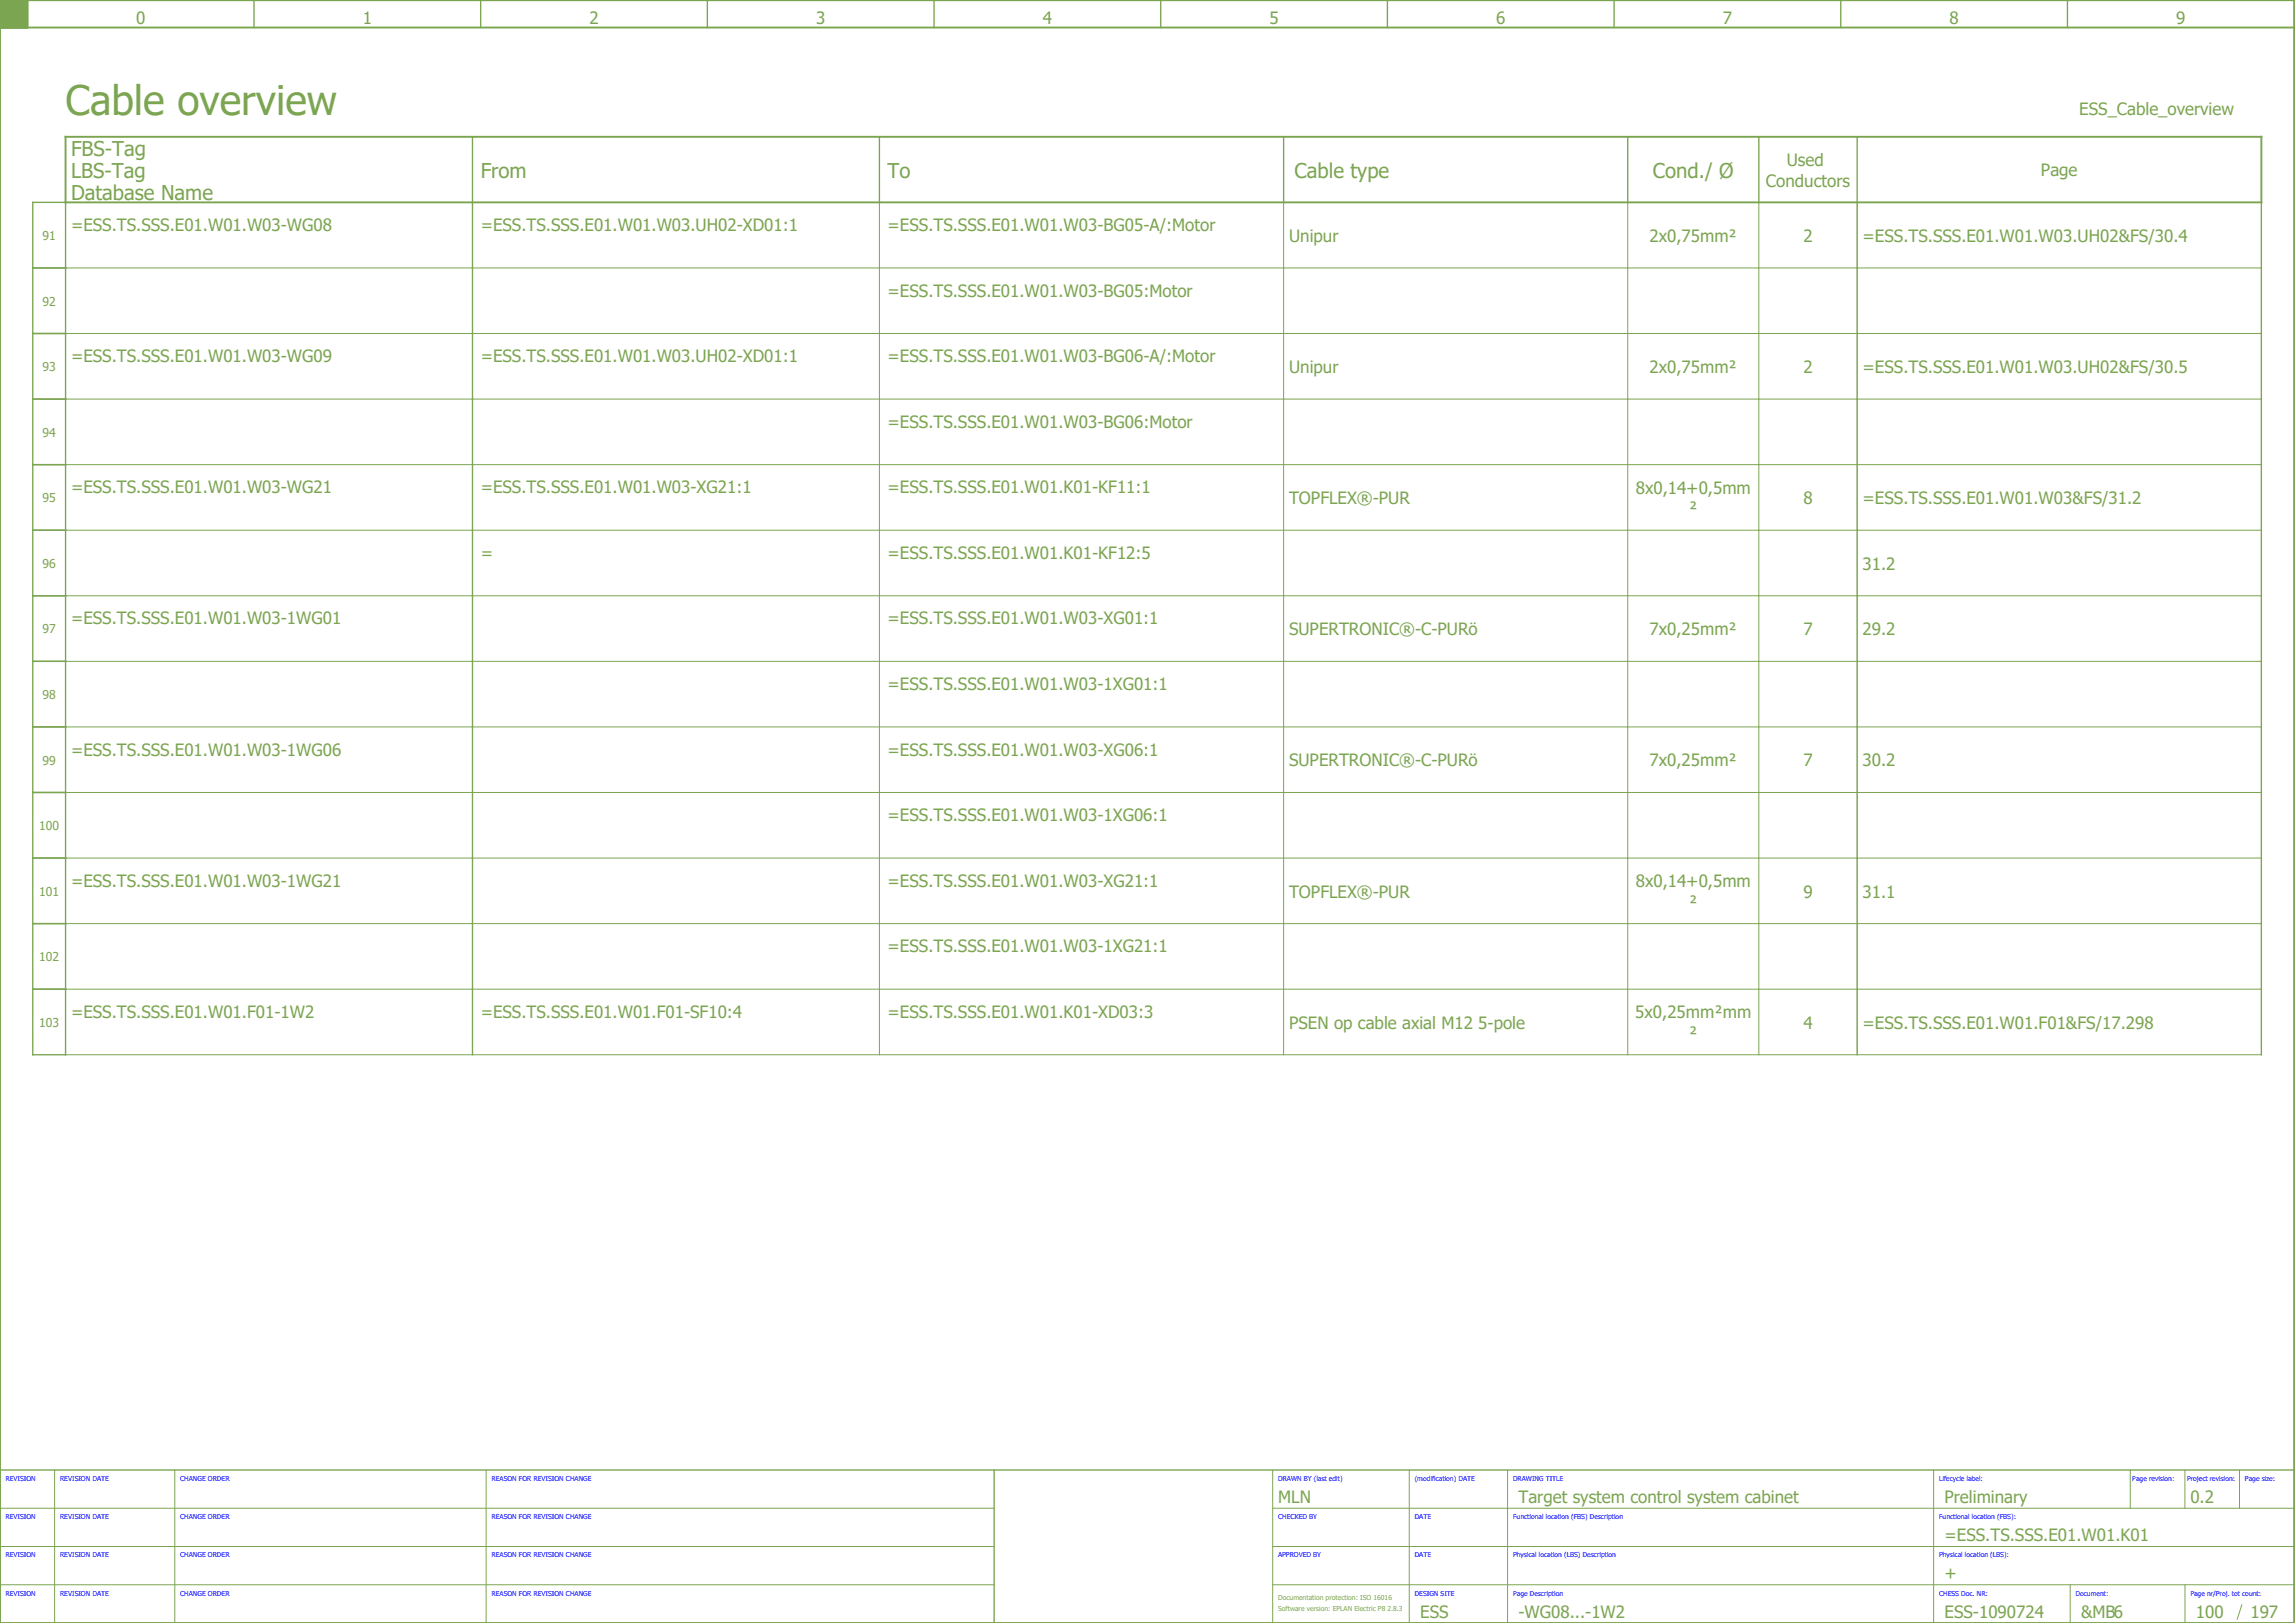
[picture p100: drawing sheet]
<svg xmlns="http://www.w3.org/2000/svg" width="420mm" height="297mm" viewBox="0 0 420 297" stroke-linecap="round" stroke-linejoin="round" font-family="sans-serif">
<defs><g id="words">
<text font-size="7.5" fill="#7ca552" x="12" y="21">Cable overview</text>
<g font-size="3.7" fill="#7ca552">
<text x="13" y="28.5">FBS-Tag</text>
<text x="13" y="32.5">LBS-Tag</text>
<text x="88" y="32.5">From</text>
<text x="162.5" y="32.5">To</text>
<text x="237" y="32.5">Cable type</text>
<text x="302.6" y="32.5">Cond./ Ø</text>
<text x="13" y="36.5">Database Name</text>
</g>
<g font-size="3.1" fill="#7ca552">
<text x="24.9" y="4.4">0</text>
<text x="66.4" y="4.4">1</text>
<text x="107.9" y="4.4">2</text>
<text x="149.4" y="4.4">3</text>
<text x="190.9" y="4.4">4</text>
<text x="232.4" y="4.4">5</text>
<text x="273.9" y="4.4">6</text>
<text x="315.4" y="4.4">7</text>
<text x="356.9" y="4.4">8</text>
<text x="398.4" y="4.4">9</text>
<text x="380.7" y="21">ESS_Cable_overview</text>
<text x="323.3" y="34.1">Conductors</text>
<text x="327.1" y="30.4">Used</text>
<text x="373.7" y="32.3">Page</text>
<text x="13" y="42.3">=ESS.TS.SSS.E01.W01.W03-WG08</text>
<text x="88" y="42.3">=ESS.TS.SSS.E01.W01.W03.UH02-XD01:1</text>
<text x="162.5" y="42.3">=ESS.TS.SSS.E01.W01.W03-BG05-A/:Motor</text>
<text x="236" y="44.3">Unipur</text>
<text x="302" y="44.3">2x0,75mm²</text>
<text x="330.2" y="44.3">2</text>
<text x="341" y="44.3">=ESS.TS.SSS.E01.W01.W03.UH02&amp;FS/30.4</text>
<text x="162.5" y="54.3">=ESS.TS.SSS.E01.W01.W03-BG05:Motor</text>
<text x="13" y="66.3">=ESS.TS.SSS.E01.W01.W03-WG09</text>
<text x="88" y="66.3">=ESS.TS.SSS.E01.W01.W03.UH02-XD01:1</text>
<text x="162.5" y="66.3">=ESS.TS.SSS.E01.W01.W03-BG06-A/:Motor</text>
<text x="236" y="68.3">Unipur</text>
<text x="302" y="68.3">2x0,75mm²</text>
<text x="330.2" y="68.3">2</text>
<text x="341" y="68.3">=ESS.TS.SSS.E01.W01.W03.UH02&amp;FS/30.5</text>
<text x="162.5" y="78.3">=ESS.TS.SSS.E01.W01.W03-BG06:Motor</text>
<text x="13" y="90.3">=ESS.TS.SSS.E01.W01.W03-WG21</text>
<text x="88" y="90.3">=ESS.TS.SSS.E01.W01.W03-XG21:1</text>
<text x="162.5" y="90.3">=ESS.TS.SSS.E01.W01.K01-KF11:1</text>
<text x="236" y="92.3">TOPFLEX®-PUR</text>
<text x="299.5" y="90.4">8x0,14+0,5mm</text>
<text x="309.2" y="94.1">²</text>
<text x="330.2" y="92.3">8</text>
<text x="341" y="92.3">=ESS.TS.SSS.E01.W01.W03&amp;FS/31.2</text>
<text x="88" y="102.3">=</text>
<text x="162.5" y="102.3">=ESS.TS.SSS.E01.W01.K01-KF12:5</text>
<text x="341" y="104.3">31.2</text>
<text x="13" y="114.3">=ESS.TS.SSS.E01.W01.W03-1WG01</text>
<text x="162.5" y="114.3">=ESS.TS.SSS.E01.W01.W03-XG01:1</text>
<text x="236" y="116.3">SUPERTRONIC®-C-PURö</text>
<text x="302" y="116.3">7x0,25mm²</text>
<text x="330.2" y="116.3">7</text>
<text x="341" y="116.3">29.2</text>
<text x="162.5" y="126.3">=ESS.TS.SSS.E01.W01.W03-1XG01:1</text>
<text x="13" y="138.3">=ESS.TS.SSS.E01.W01.W03-1WG06</text>
<text x="162.5" y="138.3">=ESS.TS.SSS.E01.W01.W03-XG06:1</text>
<text x="236" y="140.3">SUPERTRONIC®-C-PURö</text>
<text x="302" y="140.3">7x0,25mm²</text>
<text x="330.2" y="140.3">7</text>
<text x="341" y="140.3">30.2</text>
<text x="162.5" y="150.3">=ESS.TS.SSS.E01.W01.W03-1XG06:1</text>
<text x="13" y="162.3">=ESS.TS.SSS.E01.W01.W03-1WG21</text>
<text x="162.5" y="162.3">=ESS.TS.SSS.E01.W01.W03-XG21:1</text>
<text x="236" y="164.3">TOPFLEX®-PUR</text>
<text x="299.5" y="162.4">8x0,14+0,5mm</text>
<text x="309.2" y="166.1">²</text>
<text x="330.2" y="164.3">9</text>
<text x="341" y="164.3">31.1</text>
<text x="162.5" y="174.3">=ESS.TS.SSS.E01.W01.W03-1XG21:1</text>
<text x="13" y="186.3">=ESS.TS.SSS.E01.W01.F01-1W2</text>
<text x="88" y="186.3">=ESS.TS.SSS.E01.W01.F01-SF10:4</text>
<text x="162.5" y="186.3">=ESS.TS.SSS.E01.W01.K01-XD03:3</text>
<text x="236" y="188.3">PSEN op cable axial M12 5-pole</text>
<text x="299.4" y="186.4">5x0,25mm²mm</text>
<text x="309.2" y="190.1">²</text>
<text x="330.2" y="188.3">4</text>
<text x="341" y="188.3">=ESS.TS.SSS.E01.W01.F01&amp;FS/17.298</text>
<text x="234" y="275">MLN</text>
<text x="278" y="275">Target system control system cabinet</text>
<text x="356" y="275">Preliminary</text>
<text x="401" y="275">0.2</text>
<text x="356" y="282">=ESS.TS.SSS.E01.W01.K01</text>
<text x="356" y="289">+</text>
<text x="260" y="296">ESS</text>
<text x="278" y="296">-WG08...-1W2</text>
<text x="356" y="296">ESS-1090724</text>
<text x="381" y="296">&amp;MB6</text>
<text x="402" y="296">100</text>
<text x="412" y="296">197</text>
</g>
<g font-size="2.2" fill="#7ca552">
<text x="7.8" y="43.9">91</text>
<text x="7.8" y="55.9">92</text>
<text x="7.8" y="67.9">93</text>
<text x="7.8" y="79.9">94</text>
<text x="7.8" y="91.9">95</text>
<text x="7.8" y="103.9">96</text>
<text x="7.8" y="115.9">97</text>
<text x="7.8" y="127.9">98</text>
<text x="7.8" y="139.9">99</text>
<text x="7.2" y="151.9">100</text>
<text x="7.2" y="163.9">101</text>
<text x="7.2" y="175.9">102</text>
<text x="7.2" y="187.9">103</text>
</g>
<g font-size="1.2" fill="#00f">
<text x="1" y="271">REVISION</text>
<text x="11" y="271">REVISION DATE</text>
<text x="33" y="271">CHANGE ORDER</text>
<text x="90" y="271">REASON FOR REVISION CHANGE</text>
<text x="234" y="271">DRAWN BY (last edit)</text>
<text x="259" y="271">(modification) DATE</text>
<text x="277" y="271">DRAWING TITLE</text>
<text x="355" y="271">Lifecycle label:</text>
<text x="390.4" y="271">Page revision:</text>
<text x="400.4" y="271">Project revision:</text>
<text x="411" y="271">Page size:</text>
<text x="1" y="278">REVISION</text>
<text x="11" y="278">REVISION DATE</text>
<text x="33" y="278">CHANGE ORDER</text>
<text x="90" y="278">REASON FOR REVISION CHANGE</text>
<text x="234" y="278">CHECKED BY</text>
<text x="259" y="278">DATE</text>
<text x="277" y="278">Functional location (FBS) Description</text>
<text x="355" y="278">Functional location (FBS):</text>
<text x="1" y="285">REVISION</text>
<text x="11" y="285">REVISION DATE</text>
<text x="33" y="285">CHANGE ORDER</text>
<text x="90" y="285">REASON FOR REVISION CHANGE</text>
<text x="234" y="285">APPROVED BY</text>
<text x="259" y="285">DATE</text>
<text x="277" y="285">Physical location (LBS) Description</text>
<text x="355" y="285">Physical location (LBS):</text>
<text x="1" y="292">REVISION</text>
<text x="11" y="292">REVISION DATE</text>
<text x="33" y="292">CHANGE ORDER</text>
<text x="90" y="292">REASON FOR REVISION CHANGE</text>
<text x="259" y="292">DESIGN SITE</text>
<text x="277" y="292">Page Description</text>
<text x="355" y="292">CHESS Doc. NR:</text>
<text x="380" y="292">Document:</text>
<text x="401" y="292">Page nr/Proj. tot count:</text>
</g>
<g font-size="1.2" fill="#7ca552">
<text x="234" y="292.8">Documentation protection: ISO 16016</text>
<text x="234" y="294.8">Software version: EPLAN Electric P8 2.8.3</text>
</g>
</g></defs>
<path d="M0 5h420M0 0h420v297h-420zM5 0v5M12 25h402v12h-402z" fill="none" stroke="#7ca552" stroke-width=".35"/>
<g fill="none" stroke="#7ca552" stroke-width=".25">
<path d="M0 5h5M46.5 0v5M88 0v5M129.5 0v5M171 0v5M212.5 0v5M254 0v5M295.5 0v5M337 0v5M378.5 0v5M6 37h6v156h-6zM86.5 25v168"/>
<path d="M161 25v12M235 25v12M298 25v12M322 25v12M340 25v12M414 37v156M6 49h6M6 61h6M6 73h6M6 85h6M6 97h6M6 109h6"/>
<path d="M6 121h6M6 133h6M6 145h6M6 157h6M6 169h6M6 181h6M182 269v28M420 269h-420v28"/>
</g>
<path d="M0 0h5v5h-5z" fill="#7ca552" stroke="#7ca552" stroke-width=".18"/>
<g fill="none" stroke="#7ca552" stroke-width=".18">
<path d="M12 37v156h402M161 37v156M235 37v156M298 37v156M322 37v156M340 37v156M12 49h402M12 61h402M12 73h402M12 85h402M12 97h402M12 109h402"/>
<path d="M12 121h402M12 133h402M12 145h402M12 157h402M12 169h402M12 181h402M0 276h182M10 269v28M32 269v28M89 269v28M233 276h187M233 269v28"/>
<path d="M258 269v28M276 269v28M354 269v28M390 269v7M400 269v7M410 269v7M0 283h182M0 290h182M233 283h187M233 290h187M379 290v7M400 290v7"/>
<path d="M410.4 293.6l-.8 2.8"/>
</g>
<use href="#words"/>
</svg>
